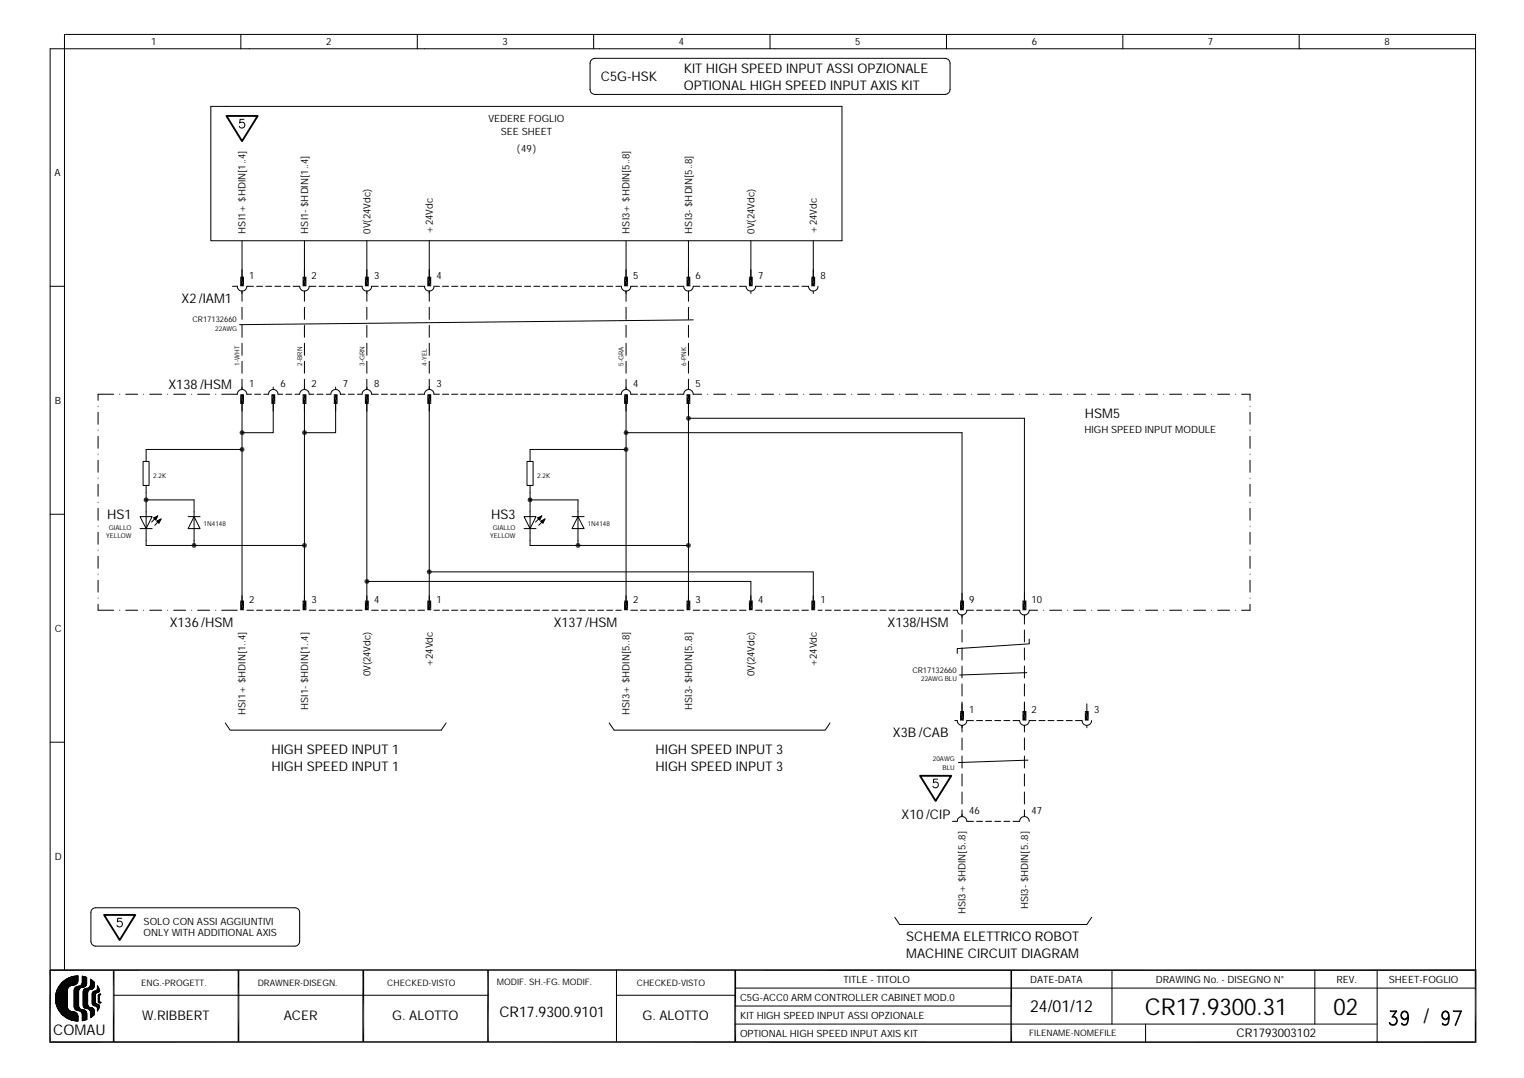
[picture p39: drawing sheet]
<svg xmlns="http://www.w3.org/2000/svg" width="297mm" height="210mm" viewBox="0 0 297 210" stroke-linecap="round" stroke-linejoin="round" font-family="sans-serif">
<defs><g id="words">
<g font-size="4.5">
<text x="222.9" y="197.5">CR17.9300.31</text>
<text x="259.6" y="197.5">02</text>
</g>
<text font-size="3.9" x="277.1" y="199.2">/</text>
<text font-size="3.2" x="200.5" y="197.1">24/01/12</text>
<g font-size="2.9">
<text x="10.4" y="201.5">COMAU</text>
<text x="97.2" y="198">CR17.9300.9101</text>
</g>
<g font-size="2.6">
<text x="117" y="15.8">C5G-HSK</text>
<text x="133.1" y="14.2">KIT HIGH SPEED INPUT ASSI OPZIONALE</text>
<text x="133.1" y="17.4">OPTIONAL HIGH SPEED INPUT AXIS KIT</text>
<text x="35.3" y="59">X2/IAM1</text>
<text x="32.8" y="75.8">X138/HSM</text>
<text x="211.2" y="81.4">HSM5</text>
<text x="20.8" y="101.1">HS1</text>
<text x="95.6" y="101.1">HS3</text>
<text x="33" y="122.1">X136/HSM</text>
<text x="107.8" y="122.1">X137 /HSM</text>
<text x="172.8" y="122.1">X138/HSM</text>
<text x="173.8" y="143.6">X3B /CAB</text>
<text x="52.9" y="146.8">HIGH SPEED INPUT 1</text>
<text x="127.6" y="146.8">HIGH SPEED INPUT 3</text>
<text x="52.9" y="150.1">HIGH SPEED INPUT 1</text>
<text x="127.6" y="150.1">HIGH SPEED INPUT 3</text>
<text x="175.5" y="159.5">X10/CIP</text>
<text x="176.4" y="183.3">SCHEMA ELETTRICO ROBOT</text>
<text x="176.4" y="186.6">MACHINE CIRCUIT DIAGRAM</text>
<text x="27.7" y="198.7">W.RIBBERT</text>
<text x="55.2" y="198.7">ACER</text>
<text x="76.4" y="198.7">G. ALOTTO</text>
<text x="125.1" y="198.7">G. ALOTTO</text>
</g>
<text font-size="2.3" x="240.7" y="202">CR1793003102</text>
<g font-size="1.9">
<text x="29.4" y="8.8">1</text>
<text x="63.5" y="8.8">2</text>
<text x="97.8" y="8.8">3</text>
<text x="132.1" y="8.8">4</text>
<text x="166.5" y="8.8">5</text>
<text x="200.9" y="8.8">6</text>
<text x="235.2" y="8.8">7</text>
<text x="269.5" y="8.8">8</text>
<text x="95.1" y="23.7">VEDERE FOGLIO</text>
<text x="97.5" y="26.3">SEE SHEET</text>
<text x="100.6" y="29.6">(49)</text>
<text x="10.6" y="34.3">A</text>
<text x="47.8" y="45.5" transform="rotate(-90 47.8 45.5)">HSI1+ $HDIN[1..4]</text>
<text x="60" y="45.5" transform="rotate(-90 60 45.5)">HSI1- $HDIN[1..4]</text>
<text x="72.1" y="45.5" transform="rotate(-90 72.1 45.5)">0V(24Vdc)</text>
<text x="84.3" y="45.5" transform="rotate(-90 84.3 45.5)">+24Vdc</text>
<text x="122.6" y="45.5" transform="rotate(-90 122.6 45.5)">HSI3+ $HDIN[5..8]</text>
<text x="134.7" y="45.5" transform="rotate(-90 134.7 45.5)">HSI3- $HDIN[5..8]</text>
<text x="146.9" y="45.5" transform="rotate(-90 146.9 45.5)">0V(24Vdc)</text>
<text x="159" y="45.5" transform="rotate(-90 159 45.5)">+24Vdc</text>
<text x="48.5" y="54.3">1</text>
<text x="60.7" y="54.3">2</text>
<text x="72.8" y="54.3">3</text>
<text x="85" y="54.3">4</text>
<text x="123.3" y="54.3">5</text>
<text x="135.4" y="54.3">6</text>
<text x="147.6" y="54.3">7</text>
<text x="159.7" y="54.3">8</text>
<text x="48.5" y="75.4">1</text>
<text x="54.6" y="75.4">6</text>
<text x="60.7" y="75.4">2</text>
<text x="66.7" y="75.4">7</text>
<text x="72.8" y="75.4">8</text>
<text x="85" y="75.4">3</text>
<text x="123.3" y="75.4">4</text>
<text x="135.4" y="75.4">5</text>
<text x="10.7" y="78.6">B</text>
<text x="211.1" y="84.3">HIGH SPEED INPUT MODULE</text>
<text x="48.5" y="117.4">2</text>
<text x="60.7" y="117.4">3</text>
<text x="72.8" y="117.4">4</text>
<text x="85" y="117.4">1</text>
<text x="123.3" y="117.4">2</text>
<text x="135.4" y="117.4">3</text>
<text x="147.6" y="117.4">4</text>
<text x="159.7" y="117.4">1</text>
<text x="188.7" y="117.4">9</text>
<text x="200.8" y="117.4">10</text>
<text x="10.6" y="123">C</text>
<text x="72.1" y="131.7" transform="rotate(-90 72.1 131.7)">0V(24Vdc)</text>
<text x="84.3" y="130" transform="rotate(-90 84.3 130)">+24Vdc</text>
<text x="146.9" y="131.7" transform="rotate(-90 146.9 131.7)">0V(24Vdc)</text>
<text x="159" y="130" transform="rotate(-90 159 130)">+24Vdc</text>
<text x="47.8" y="139.2" transform="rotate(-90 47.8 139.2)">HSI1+ $HDIN[1..4]</text>
<text x="60" y="138.2" transform="rotate(-90 60 138.2)">HSI1- $HDIN[1..4]</text>
<text x="122.6" y="139.2" transform="rotate(-90 122.6 139.2)">HSI3+ $HDIN[5..8]</text>
<text x="134.7" y="138.2" transform="rotate(-90 134.7 138.2)">HSI3- $HDIN[5..8]</text>
<text x="188.7" y="138.9">1</text>
<text x="200.8" y="138.9">2</text>
<text x="213" y="138.9">3</text>
<text x="188.7" y="158.5">46</text>
<text x="200.8" y="158.5">47</text>
<text x="10.7" y="167.4">D</text>
<text x="188" y="178" transform="rotate(-90 188 178)">HSI3+ $HDIN[5..8]</text>
<text x="200.1" y="177" transform="rotate(-90 200.1 177)">HSI3- $HDIN[5..8]</text>
<text x="28" y="180">SOLO CON ASSI AGGIUNTIVI</text>
<text x="28" y="182.3">ONLY WITH ADDITIONAL AXIS</text>
<text x="164.2" y="191.5">TITLE - TITOLO</text>
<text x="200.6" y="191.5">DATE-DATA</text>
<text x="225" y="191.5">DRAWING No. - DISEGNO N°</text>
<text x="260.2" y="191.5">REV.</text>
<text x="270.4" y="191.5">SHEET-FOGLIO</text>
<text x="144.1" y="195">C5G-ACC0 ARM CONTROLLER CABINET MOD.0</text>
<text x="144.1" y="198.5">KIT HIGH SPEED INPUT ASSI OPZIONALE</text>
<text x="144.1" y="202">OPTIONAL HIGH SPEED INPUT AXIS KIT</text>
</g>
<g font-size="1.7">
<text x="27.5" y="191.9">ENG.-PROGETT.</text>
<text x="50.2" y="191.9">DRAWNER-DISEGN.</text>
<text x="75.4" y="191.9">CHECKED-VISTO</text>
<text x="96.7" y="191.7">MODIF. SH.-FG. MODIF.</text>
<text x="124" y="191.9">CHECKED-VISTO</text>
<text x="200.4" y="201.7">FILENAME-NOMEFILE</text>
</g>
<g font-size="1.5">
<text x="37.5" y="62.8">CR17132660</text>
<text x="177.6" y="131">CR17132660</text>
</g>
<g font-size="1.3">
<text x="41.9" y="64.4">22AWG</text>
<text x="46.7" y="71.2" transform="rotate(-90 46.7 71.2)">1-WHT</text>
<text x="58.8" y="71.2" transform="rotate(-90 58.8 71.2)">2-BRN</text>
<text x="71" y="71.2" transform="rotate(-90 71 71.2)">3-GRN</text>
<text x="83.1" y="71.2" transform="rotate(-90 83.1 71.2)">4-YEL</text>
<text x="121.4" y="71.2" transform="rotate(-90 121.4 71.2)">5-GRA</text>
<text x="133.6" y="71.2" transform="rotate(-90 133.6 71.2)">6-PNK</text>
<text x="29.8" y="93.1">2.2K</text>
<text x="104.6" y="93.1">2.2K</text>
<text x="20.7" y="104.8">YELLOW</text>
<text x="21.2" y="103.2">GIALLO</text>
<text x="39.6" y="102.5">1N4148</text>
<text x="95.4" y="104.8">YELLOW</text>
<text x="96" y="103.2">GIALLO</text>
<text x="114.4" y="102.5">1N4148</text>
<text x="179.3" y="132.6">22AWG BLU</text>
<text x="181.6" y="148.2">20AWG</text>
<text x="183.5" y="149.9">BLU</text>
</g>
</g></defs>
<g fill="none" stroke="#000" stroke-width=".19">
<path d="M46.9 6.7v2.8M81.2 6.7v2.8M115.3 11.5l.5-.1h68.2a.99 .99 0 0 1 1 .9v5.1a.99 .99 0 0 1-1 1h-68.2a.95 .95 0 0 1-.9-1v-5.1zM115.6 6.7v2.8M149.9 6.7v2.8M184.3 6.7v2.8M218.6 6.7v2.8M252.9 6.7v2.8M287.3 9.5h-277.5v179.4M41 20.7h122.9v26.2h-122.9zM47.5 23.2h-.8v.8a.57 .57 0 0 1 .8 0 .57 .57 0 0 1-.1 .8 .57 .57 0 0 1-.8-.2M9.8 55.7h2.8"/>
<path d="M45.3 55.7h.9a.94 .94 0 0 0 .9 1 .94 .94 0 0 0 1-1h1.2M47.1 46.9v7.4M47.1 56.7v2M47.1 59.8v2.4M50 55.7h1.1M51.7 55.7h1.2M53.5 55.7h1.2M55.3 55.7h1.2M57 55.7h1.3a.93 .93 0 0 0 1 1 .93 .93 0 0 0 .9-1h1.3M59.3 46.9v7.4M59.3 56.7v2M59.3 59.8v2.4"/>
<path d="M62.1 55.7h1.2M63.9 55.7h1.1M65.7 55.7h1.1M67.4 55.7h1.2M69.2 55.7h1.3a.93 .93 0 0 0 .9 1 .93 .93 0 0 0 .9-1h1.3M71.4 46.9v7.4M71.4 56.7v2M71.4 59.8v2.4M74.3 55.7h1.1M76 55.7h1.2M77.8 55.7h1.2M79.6 55.7h1.1"/>
<path d="M81.3 55.7h1.3a.93 .93 0 0 0 1 1 .93 .93 0 0 0 .9-1h1.1M83.6 46.9v7.4M83.6 56.7v2M83.6 59.8v2.4M86.1 55.7h1.2M87.9 55.7h1.2M89.7 55.7h1.2M91.5 55.7h1.1M93.3 55.7h1.1M95 55.7h1.2M96.8 55.7h1.2M98.6 55.7h1.2"/>
<path d="M100.4 55.7h1.1M102.1 55.7h1.2M103.9 55.7h1.2M105.7 55.7h1.1M107.5 55.7h1.1M109.2 55.7h1.2M111 55.7h1.2M112.8 55.7h1.2M114.6 55.7h1.1M116.3 55.7h1.2M118.1 55.7h1.2M119.9 55.7h1a.93 .93 0 0 0 1 1 .93 .93 0 0 0 .9-1h1.3"/>
<path d="M121.9 46.9v7.4M121.9 56.7v2M121.9 59.8v2.4M124.7 55.7h1.2M126.5 55.7h1.1M128.2 55.7h1.2M130 55.7h1.2M131.8 55.7h1.3a.93 .93 0 0 0 .9 1 .93 .93 0 0 0 1-1h1.2M134 46.9v7.4M134 56.7v2M134 59.8v2.4M136.8 55.7h1.2"/>
<path d="M138.6 55.7h1.2M140.4 55.7h1.2M142.2 55.7h1.1M144 55.7h1.2a.94 .94 0 0 0 1 1 .94 .94 0 0 0 .9-1h1.3M146.2 46.9v7.4M146.2 56.7v.4M149 55.7h1.2M150.8 55.7h1.1M152.5 55.7h1.2M154.3 55.7h1.2M156.1 55.7h1.3a.94 .94 0 0 0 .9 1 .94 .94 0 0 0 1-1M158.3 46.9v7.4"/>
<path d="M158.3 56.7v.4M19.1 79.1h.1M22.1 76.8h-3v1.1M23.3 76.8h.1M24.5 76.8h2.3M28 76.8h.1M29.1 76.8h2.4M32.6 76.8h.1M33.8 76.8h2.4M37.3 76.8h.1M38.5 76.8h2.3M42 76.8h.1"/>
<path d="M43.2 76.8h3a.94 .94 0 0 1 .9-1 .94 .94 0 0 1 1 1h.9M47.1 63.3v2.4M47.1 66.8v2.4M47.1 70.4v2.3M47.1 73.8v2M47.1 78.2v39.7M49.6 76.8h1.1M51.4 76.8h.9a.93 .93 0 0 1 .9-1 .93 .93 0 0 1 .9 1h1M53.2 78.6v5.7h-6.1M53.2 75.4v.4M53.2 78.2v1.8M55.6 76.8h1.2"/>
<path d="M57.4 76.8h.9a.93 .93 0 0 1 1-1 .93 .93 0 0 1 .9 1h.9M59.3 63.3v2.4M59.3 66.8v2.4M59.3 70.4v2.3M59.3 73.8v2M59.3 78.2v39.7M61.7 76.8h1.2M63.5 76.8h.9a.93 .93 0 0 1 .9-1 .93 .93 0 0 1 1 1h.9M65.3 78.6v5.7h-6M65.3 75.4v.4M65.3 78.2v1.8M67.8 76.8h1.2"/>
<path d="M69.6 76.8h.9a.93 .93 0 0 1 .9-1 .93 .93 0 0 1 .9 1h1.3M71.4 63.3v2.4M71.4 66.8v2.4M71.4 70.4v2.3M71.4 73.8v2M71.4 78.2v39.7M74.3 76.8h1.1M76 76.8h1.2M77.8 76.8h1.2M79.6 76.8h1.1M81.3 76.8h1.3a.93 .93 0 0 1 1-1 .93 .93 0 0 1 .9 1h1.1M83.6 63.3v2.4"/>
<path d="M83.6 66.8v2.4M83.6 70.4v2.3M83.6 73.8v2M83.6 78.2v39.7M86.1 76.8h1.2M87.9 76.8h1.2M89.7 76.8h1.2M91.5 76.8h1.1M93.3 76.8h1.1M95 76.8h1.2M96.8 76.8h1.2M98.6 76.8h1.2"/>
<path d="M100.4 76.8h1.1M102.1 76.8h1.2M103.9 76.8h1.2M105.7 76.8h1.1M107.5 76.8h1.1M109.2 76.8h1.2M111 76.8h1.2M112.8 76.8h1.2M114.6 76.8h1.1M116.3 76.8h1.2M118.1 76.8h1.2M119.9 76.8h1a.93 .93 0 0 1 1-1 .93 .93 0 0 1 .9 1h1.3"/>
<path d="M121.9 63.3v2.4M121.9 66.8v2.4M121.9 70.4v2.3M121.9 73.8v2M121.9 78.2v39.7M124.7 76.8h1.2M126.5 76.8h1.1M128.2 76.8h1.2M130 76.8h1.2M131.8 76.8h1.3a.93 .93 0 0 1 .9-1 .93 .93 0 0 1 1 1h1.6M134 63.3v2.4M134 66.8v2.4"/>
<path d="M134 70.4v2.3M134 73.8v2M134 78.2v39.7M135 62.3l-88.3 .9M137.8 76.8h.1M138.9 76.8h2.4M142.4 76.8h.1M143.6 76.8h2.3M147.1 76.8h.1M148.3 76.8h2.3M151.8 76.8h.1M153 76.8h2.3"/>
<path d="M156.4 76.8h.1M157.6 76.8h2.4M161.1 76.8h.1M162.3 76.8h2.3M165.8 76.8h.1M167 76.8h2.3M170.5 76.8h.1M171.6 76.8h2.4M175.1 76.8h.1M176.3 76.8h2.3M179.8 76.8h.1M181 76.8h2.3"/>
<path d="M184.5 76.8h.1M185.7 76.8h2.3M189.1 76.8h.1M190.3 76.8h2.4M193.8 76.8h.1M195 76.8h2.3M198.5 76.8h.1M199.7 76.8h2.3M203.2 76.8h.1M204.3 76.8h2.4M207.8 76.8h.1M209 76.8h2.3"/>
<path d="M212.5 76.8h.1M213.7 76.8h2.3M217.2 76.8h.1M218.4 76.8h2.3M221.8 76.8h.1M223 76.8h2.4M226.5 76.8h.1M227.7 76.8h2.3M231.2 76.8h.1M232.4 76.8h2.3M235.9 76.8h.1M237 76.8h2.4"/>
<path d="M240.5 76.8h.1M241.7 76.8h1.7v1.1M243.4 79.1h.1M19.1 83.8h.1M19.1 88.4h.1M19.1 93.1h.1M19.1 97.8h.1M19.1 80.3v2.3M19.1 85v2.3M19.1 89.6v2.4M19.1 94.3v2.3M19.1 99v2.3"/>
<path d="M27.9 89.8h1.1v4.7h-1.1zM28.4 94.5v11.7h30.9M28.4 97.3h9.4v8.9M47.1 87.5h-18.7v2.3M102.6 89.8h1.2v4.7h-1.2zM103.2 97.3h9.3v8.9M103.2 94.5v11.7h30.8M121.9 84.3h65.4v33.1M121.9 87.5h-18.7v2.3M134 81.4h65.4v36M243.4 80.3v2.3M243.4 85v2.3"/>
<path d="M243.4 89.6v2.4M243.4 94.3v2.3M243.4 99v2.3M243.4 83.8h.1M243.4 88.4h.1M243.4 93.1h.1M243.4 97.8h.1M9.8 100.1h2.8M19.1 102.5h.1M19.1 107.1h.1M19.1 111.8h.1M19.1 116.5h.1"/>
<path d="M19.1 117.7v1.1h3M19.1 103.6v2.4M19.1 108.3v2.4M19.1 113v2.3M23.3 118.8h.1M24.5 118.8h2.3M27.3 100.6h2.3l-1.2 2.3zM27.3 102.9h2.3M28 118.8h.1M29.1 118.8h2.4M29.9 100.8l.8-.4-.4 .9zM30.1 101l-.6 .7"/>
<path d="M30.5 101.5l.9-.5-.5 .9zM30.7 101.7l-.6 .6M32.6 118.8h.1M33.8 118.8h2.4M36.6 100.6h2.3M37.3 118.8h.1M37.8 100.6l1.1 2.3h-2.3zM38.5 118.8h2.3M42 118.8h.1M43.2 118.8h3M48.1 118.8h1.2M50 118.8h1.1"/>
<path d="M51.7 118.8h1.2M53.5 118.8h1.2M55.3 118.8h1.2M57 118.8h1.3M60.2 118.8h1.3M62.1 118.8h1.2M63.9 118.8h1.1M65.7 118.8h1.1M67.4 118.8h1.2M69.2 118.8h1.3M71.4 113.2h74.8v4.7M72.3 118.8h1.3"/>
<path d="M74.3 118.8h1.1M76 118.8h1.2M77.8 118.8h1.2M79.6 118.8h1.1M81.3 118.8h1.3M83.6 111.4h74.7v6.5M84.5 118.8h1.1M86.1 118.8h1.2M87.9 118.8h1.2M89.7 118.8h1.2M91.5 118.8h1.1M93.3 118.8h1.1"/>
<path d="M95 118.8h1.2M96.8 118.8h1.2M98.6 118.8h1.2M100.4 118.8h1.1M102 100.6h2.4l-1.2 2.3zM102 102.9h2.4M102.1 118.8h1.2M103.9 118.8h1.2M104.7 100.8l.8-.4-.4 .9zM104.9 101l-.7 .7M105.3 101.5l.8-.5-.4 .9zM105.5 101.7l-.6 .6"/>
<path d="M105.7 118.8h1.1M107.5 118.8h1.1M109.2 118.8h1.2M111 118.8h1.2M111.4 100.6h2.3M112.5 100.6l1.2 2.3h-2.3zM112.8 118.8h1.2M114.6 118.8h1.1M116.3 118.8h1.2M118.1 118.8h1.2M119.9 118.8h1M122.8 118.8h1.3"/>
<path d="M124.7 118.8h1.2M126.5 118.8h1.1M128.2 118.8h1.2M130 118.8h1.2M131.8 118.8h1.3M135 118.8h1.2M136.8 118.8h1.2M138.6 118.8h1.2M140.4 118.8h1.2M142.2 118.8h1.1M144 118.8h1.2M147.1 118.8h1.3"/>
<path d="M149 118.8h1.2M150.8 118.8h1.1M152.5 118.8h1.2M154.3 118.8h1.2M156.1 118.8h1.3M159.3 118.8h.8M160.7 118.8h1.1M162.5 118.8h1.1M164.2 118.8h1.2M166 118.8h1.2M167.8 118.8h1.2M169.5 118.8h1.2"/>
<path d="M171.3 118.8h1.2M173.1 118.8h1.2M174.9 118.8h1.1M176.7 118.8h1.1M178.4 118.8h1.2M180.2 118.8h1.2M182 118.8h1.2M183.7 118.8h1.2M185.5 118.8h.9a.93 .93 0 0 0 .9 1 .93 .93 0 0 0 .9-1h1.3M187.3 119.8v1.7M190.1 118.8h1.2M191.9 118.8h1.2"/>
<path d="M193.7 118.8h1.1M195.4 118.8h1.2M197.2 118.8h1.3a.93 .93 0 0 0 .9 1 .93 .93 0 0 0 1-1h1.6M199.4 119.8v1.7M203.2 118.8h.1M204.3 118.8h2.4M207.8 118.8h.1M209 118.8h2.3M212.5 118.8h.1M213.7 118.8h2.3M217.2 118.8h.1M218.4 118.8h2.3"/>
<path d="M221.8 118.8h.1M223 118.8h2.4M226.5 118.8h.1M227.7 118.8h2.3M231.2 118.8h.1M232.4 118.8h2.3M235.9 118.8h.1M237 118.8h2.4M240.5 118.8h.1M243.4 103.6v2.4M243.4 108.3v2.4M243.4 113v2.3"/>
<path d="M243.4 117.7v1.1h-1.7M243.4 102.5h.1M243.4 107.1h.1M243.4 111.8h.1M243.4 116.5h.1M187.3 122.7v2.3M187.3 126.2v2.3M187.3 129.7v2.3M187.3 133.2v2.3M187.3 136.7v2.2M199.4 122.7v2.3M199.4 126.2v2.3"/>
<path d="M199.4 129.7v2.3M199.4 133.2v2.3M199.4 136.7v2.2M199.9 131l-13.1 .4M200.4 124.4v1l-14 .9v.9M211.6 137v1.9M9.8 144.5h2.8M43.9 140.8l.9 1.4h41.1l.9-1.4M118.6 140.8l.9 1.4h41.2l.9-1.4M182.5 151.7h-.7l-.1 .7a.56 .56 0 0 1 .8 0 .56 .56 0 0 1-.1 .9 .56 .56 0 0 1-.8-.2M185.4 159.9h1a.93 .93 0 0 1 .9-.9 .93 .93 0 0 1 .9 .9h1.3M185.9 140.3h.5a.93 .93 0 0 0 .9 .9 .93 .93 0 0 0 .9-.9h1.3"/>
<path d="M187.3 141.2v1.3M187.3 143.7v2.3M187.3 147.2v2.3M187.3 150.7v2.3M187.3 154.2v2.3M187.3 157.7v1.3M190.1 140.3h1.2M190.1 159.9h1.2M191.9 140.3h1.2M191.9 159.9h1.2M193.7 140.3h1.1M193.7 159.9h1.1"/>
<path d="M195.4 140.3h1.2M195.4 159.9h1.2M197.2 140.3h1.3a.93 .93 0 0 0 .9 .9 .93 .93 0 0 0 1-.9h1.3M197.2 159.9h1.3a.93 .93 0 0 1 .9-.9 .93 .93 0 0 1 1 .9M199.4 141.2v1.3M199.4 143.7v2.3M199.4 147.2v2.3M199.4 150.7v2.3M199.4 154.2v2.3M199.4 157.7v1.3M200.1 148l-13.5 .5M202.2 140.3h1.2"/>
<path d="M204 140.3h1.2M205.8 140.3h1.2M207.6 140.3h1.1M209.4 140.3h1.3a.93 .93 0 0 0 .9 .9 .93 .93 0 0 0 .9-.9M211.6 141.2v.5M18.1 176.9l.5-.1h38.8a.91 .91 0 0 1 .9 .9v5.6a.94 .94 0 0 1-.9 .9h-38.8a.95 .95 0 0 1-.9-.9v-5.6zM23.7 178.8h-.8l-.1 .7a.57 .57 0 0 1 .9 0 .57 .57 0 0 1-.1 .9 .57 .57 0 0 1-.8-.2M174.2 178.6l.9 1.4h36.5l.9-1.4M10.8 194l2.4 2.4-1.1 1.1M10.8 194.9l3.9 3.9M10.8 193.8l2.3 2.3M10.8 195.1l3.7 3.6"/>
<path d="M10.9 193.7l2.2 2.3M10.9 193.4l2.2 2.2M10.9 195.5l3.2 3.2M10.9 193.3l2.2 2.1M11 195.7l2.9 2.9M11 193l2.1 2.1M11.1 192.9l2 2M11.1 196l2.5 2.5M11.1 192.8l2 1.9M11.2 192.6l1.9 2-1.8 1.8M11.2 192.5l1.9 1.9M11.3 192.4l1.8 1.9-1.9 1.9"/>
<path d="M11.3 192.3l1.8 1.7M11.4 192.2l1.7 1.7M11.4 196.7l1.6 1.5 1.1-1.2 1.1 1M11.5 192.1l1.6 1.6M11.5 192l1.6 1.6-2.1 2.1M11.6 191.9l1.5 1.5M11.7 191.8l1.4 1.4M11.8 191.7l1.3 1.3M11.8 191.6l1.3 1.2M11.9 191.5l1.2 1.2M12 191.4l1.1 1.1M12.1 191.3l1.1 1.1-2.4 2.4"/>
<path d="M12.2 191.2l1.1 1.1M12.2 191.2l-.2 .2M12.3 191.1l1.1 1.1M12.4 191.1l1 1M12.4 191l1.1 1.1M12.6 188.9v-182.2h274.7v182.2M12.6 190.9l1 1.1M12.7 190.8l1 1.1M12.7 190.8l1.2 1.1M12.8 198.1l1.2-1.1 1.2 1.2M12.9 190.7l-1.5 1.4M13 190.6l1.2 1.2 1-1"/>
<path d="M13.1 190.6l1.2 1.2M13.1 196.2a1.2 1.2 0 0 0 1.2 .8M13.1 195.5l-1.5 1.5M13.1 195.3l-1.6 1.6M13.1 195.1l-1.6 1.7M13.1 195l-1.7 1.7M13.1 194.8l-1.8 1.7M13.1 194.4l-1.9 1.9 2.1 2.1 1.3-1.3M13.1 194.1l-2 2M13.1 193.9l-2 2.1M13.1 193.8l-2.1 2M13.1 193.4l-2.2 2.2"/>
<path d="M13.1 193.2l-2.2 2.2M13.1 193.1l-2.2 2.2 3.4 3.4 .9-.8M13.1 192.9l-2.2 2.2M13.1 192.7l-2.3 2.3M13.1 195.6l-1.4 1.5M13.1 195.8l-1.4 1.4M13.1 196l-1.3 1.2M13.1 196.2l-1.2 1.2M13.1 196.3l-1.1 1.1M13.2 190.5l1.3 1.3M13.3 190.5l-2.1 2M13.3 196.5l-1.1 1.1"/>
<path d="M13.3 190.5l1.3 1.3M13.3 196.6l-1 1.1-.4-.4M13.4 196.7l-1 1.1M13.4 190.4l1.3 1.3M13.5 196.8l-1.1 1M13.5 190.3l1.3 1.3M13.6 190.3l-2.5 2.5M13.6 196.8l-1 1.1M13.7 190.3l1.2 1.3M13.7 196.9l1.5 1.4M13.7 196.9l-1.1 1.1M13.9 196.9l-1.2 1.2"/>
<path d="M13.9 190.2l1.2 1.2M14.1 190.2l1 1-.5 .6M14.1 190.2l-3.2 3.1M14.2 190.1l1 1M14.3 197a.84 .84 0 0 1 .9 .9M14.3 191.8a1.24 1.24 0 0 0-1.2 .9v3.5M14.3 197l-1.2 1.3M14.4 197l.8 .8M14.4 194.9l.9 .8M14.4 195.2l1 .9-.6 .6M14.4 195.4l2.5 2.4M14.4 195.6l2.5 2.4"/>
<path d="M14.4 195.9l.9 .9M14.4 194.7l.9 .9M14.4 194.3l.9 .9M14.4 194.2l.9 .8M14.4 194l.9 .9M14.4 193.8l.9 .9M14.4 193l.9 .8M14.4 192.8l.9 .9M14.4 193.3l.9 .9M14.4 193.5l.9 .9M14.4 193.7l.9 .8M14.4 194.5l.9 .9"/>
<path d="M14.4 195l.9 .9M14.4 196.1l.8 .7M14.5 197l-1.3 1.3M14.5 192.7l.8 .8M14.5 190.1l.7 .7M14.5 192.5l.8 .8M14.5 190.1l-3.7 3.7M14.6 197.1l.5 .5M14.6 192.4l.7 .8M14.6 190.1l.6 .5M14.6 192.3l.7 .7M14.7 197.1l-1.3 1.3"/>
<path d="M14.7 190l-3.9 4M14.7 192.2l.6 .6M14.8 190l.4 .4M14.8 197.2l-1.3 1.3M14.8 192.2l.6 .5M14.9 192.1l-.4 .4M14.9 190l-4.1 4.2 4.4 4.3M14.9 197.3l-1.2 1.2M14.9 192.1l.5 .5M14.9 190l.3 .3M15 191.5l-1.2-1.3-2.8 2.9 2.1 2.2M15 197.4l-1.2 1.2"/>
<path d="M15 197.5l-1.1 1.1M15.1 190l-4.3 4.3 4.4 4.4M15.1 192.1l.4 .4M15.1 197.6l-1 1.1M15.1 190l.1 .1M15.1 192.1l-.6 .6M15.2 191l-.8 .8M15.2 197.7l-1 1M15.2 190.9a.88 .88 0 0 1-.9 .9M15.2 190.9v-.9a4.4 4.4 0 0 0-4.4 4.4 4.4 4.4 0 0 0 4.4 4.4v-.9M15.2 197.9h.1M15.2 190.6l-1.2 1.2-1.2-1.1"/>
<path d="M15.2 190.5l-1.5 1.5M15.2 190.3l-4.4 4.4 4.1 4.1 .3-.2M15.2 190.1l-4.4 4.4 4.3 4.3M15.2 190.9l-.9-.8-3.4 3.4 2.2 2.3M15.2 198l-.7 .7M15.2 198.2l-.6 .6M15.2 198.4l-.4 .4M15.2 198.7l-.1 .1M15.2 192l-.2 .1a.8 .8 0 0 0-.6 .7v3.2a.77 .77 0 0 0 .8 .8M15.2 196.8a.8 .8 0 0 1 .8 .8v1.1M15.2 192l.4 .4M15.3 195.8a.77 .77 0 0 0 .8 .8"/>
<path d="M15.3 193.3l-.9 .8M15.3 193.1l-.9 .9M15.3 193.4l-.9 .9M15.3 193.6l-.9 .9M15.3 193.8l-.9 .8M15.3 193.9l-.9 .9M15.3 194.3l-.9 .9M15.3 194.5l-.9 .8M15.3 194.6l-.9 .9M15.3 195.1l-.9 .9M15.3 195.5l-.8 .8 .4 .4 .5-.4M15.3 195.7l-.7 .7"/>
<path d="M15.3 194.8l-.9 .9 1.2 1.2M15.3 194.1l-.9 .9M15.3 195l-.9 .8M15.3 195.3l-.8 .9M15.3 195.8l-.7 .7M15.3 192.9l-.9 .9M15.3 192l-.9 .9M15.3 196l-.6 .6M15.4 192.7l-1 .9M15.4 192l.3 .3M15.5 196.4l-.4 .4M15.5 192l.3 .3"/>
<path d="M15.6 192l-1.2 1.1 .9 .9M15.6 196.4l-.4 .4M15.7 196.5l-.3 .3M15.7 191.9l.4 .3M15.8 196.5l1.1 1.2M15.8 196.6l-.3 .2M15.8 191.8l.5 .4M15.9 191.7l.5 .5 .4-.4M15.9 197.2l.5-.5 .4 .4-.8 .8M15.9 196.6l-.3 .3M15.9 197.2l1 1M16 191.6l.5 .5"/>
<path d="M16 196.6l.9 .9M16 191.4l.6 .6M16 190.1l.9 .8M16 197.6l.9 .9M16 197.5l.9 .9-.1 .2-.8-.8M16 198.2l.5 .4M16 198.3l.4 .4M16 198.5l.2 .2M16 191.3l.7 .7M16 191.1l.8 .7M16 198l.6 .6M16 198.7h.1"/>
<path d="M16 190.9l.8 .8M16 190.8l.9 .8M16 190.6l.9 .8M16 190.4l.9 .9M16 190.2l.9 .9M16.1 196.6a.8 .8 0 0 1 .8 .8v1.1M16.1 196.6l-.4 .4M16.1 192.2a.8 .8 0 0 0-.8 .8v2.8M16.2 193.1v2.8l.3 .4 .6 .1 .4 .3 .1 .4v1.1l.8-.6-.1-1-.2-.3-.4-.1M16.2 195.8l.6 .6 .4-.4M16.2 195.6l.8 .8M16.2 194.9l.9 .9"/>
<path d="M16.2 194.7l.9 .9M16.2 194.6l.9 .8M16.2 193.7l.9 .9-.9 .9M16.2 193.4l.9 .8-.9 .9M16.2 196.6l.7 .8-.9 .8M16.2 195.2l2.2 2.2M16.2 193.5l.9 .9M16.2 193.9l.9 .8M16.2 194l.9 .9M16.2 194.2l.9 .9M16.2 194.4l.9 .9M16.2 195.1l2.2 2.1"/>
<path d="M16.2 195.4l1.1 1.1M16.2 190.1l-.2 .2M16.2 193l.9 .9M16.2 192.9l.9 .8M16.3 196.6l-.5 .5M16.3 190.1l.6 .7M16.3 192.8l.8 .8-.9 .9M16.3 190.2l-.3 .3M16.4 192.7l.7 .7M16.5 192.6l.6 .6-.9 .9M16.5 196.7l-.5 .6M16.6 192.5l-.3 .3"/>
<path d="M16.6 192.5l.5 .6M16.6 196.8l-.6 .6M16.6 190.2l-.6 .6M16.7 196.9l-.7 .6M16.7 192.5l.5 .4M16.8 197l-.8 .7M16.8 192.5l-.6 .6M16.8 192.4l.5 .4M16.9 190.3l-.9-.2v1.2a.77 .77 0 0 1-.8 .7M16.9 190.3v1.1a.76 .76 0 0 1-.8 .8M16.9 191.5l-.7 .7M16.9 191.3l-.9 .9-.4-.3"/>
<path d="M16.9 190.8l-2.5 2.5M16.9 190.7l-1 .9M16.9 190.5l-.9 .8M16.9 190.3l-.9 .9M16.9 191.2l-1.2 1.1M16.9 191l-2.5 2.4M16.9 190.4l-.2-.1-.7 .7M16.9 190.6l-.4-.4-.5 .5M16.9 197.2l-.9 .9M16.9 198.5l-.9 .2M16.9 197.5l-.9 .9M16.9 197.7l-.9 .9"/>
<path d="M16.9 197.9l-.9 .8M16.9 198l-.7 .7M16.9 198.2l-.4 .4M17 192.4l-.8 .8M17 192.4l.3 .4M17.1 193.8l-.9 .8M17.1 193.9l-.9 .9M17.1 194.1l-.9 .9M17.1 195l-.9 .8M17.1 195.3l-.8 .8M17.1 195.5l-.7 .7M17.1 195.1l-.9 .9"/>
<path d="M17.1 194.8l-.9 .9M17.1 194.4l-.9 .9M17.1 193.4l-.9 .9M17.1 195.6l-.6 .7M17.1 195.8l-.5 .5-.3-.3M17.1 196.4l.3-.3 1 1M17.1 192.4l.3 .3M17.1 193l-.9 .9M17.2 195.9l-.5 .5M17.3 192.3l.3 .4M17.3 192.3l-1.1 1.1M17.3 196.1l-.3 .3"/>
<path d="M17.4 192.3l.3 .4M17.4 196.6l.5-.4 .4 .5M17.6 196.2l-.3 .3M17.6 192l.5 .5M17.6 191.8l.6 .6M17.6 191.1l.7 .8M17.6 198l.1 .1M17.6 197.7l.3 .3M17.6 197.5l.4 .4M17.6 197.9l.2 .1M17.7 190.7l.6 .8M17.7 196.2l.7 .7"/>
<path d="M17.7 192.7l.4-.2 .2-.3v-1l-.7-.5v1l-.1 .4-.4 .3-.6 .2-.3 .3v.3l.9 .8M17.7 192.7l-.4 .1-.2 .5v2.3l.2 .5 .4 .1M17.7 196.2l-.3 .3M17.9 190.9l-.3 .2M17.9 193.7l.7 .6-.7 .6 1.4 1.4M17.9 194.7l1.4 1.5M17.9 193.4l.7 .6M18 193.4l.3-.4 .4 .4M18 190.9l-.4 .4 .7 .7M18 196.3l-.5 .4 .9 .9M18 193.3l.6 .5-.7 .6 .7 .6-.6 .6M18.1 193.2l.5 .4"/>
<path d="M18.1 191l-.5 .5 .7 .7M18.1 196.3l-.5 .6M18.2 193.1l.4 .4M18.2 191.1l-.6 .6 .7 .6M18.2 196.4l-.6 .6 .7 .7M18.3 191.2l-.7 .6M18.3 196.5l-.7 .7 .6 .6M18.3 196.6l-.7 .7 .5 .5M18.3 191.3l-.8 .8 .5 .5M18.3 191.4l-2.1 2.2M18.3 191.6l-2.1 2.2M18.3 192.1l-.5 .5-.4-.4"/>
<path d="M18.3 191.8l-.9 .9M18.3 192l-.6 .7M18.3 191.4l-.5-.6-.2 .2 .7 .7M18.4 196.7h.1M18.4 196.8l-.8 .7M18.4 196.9l-.8 .8M18.4 197.1l-.8 .7M18.4 197.3l-.8 .7M18.4 197.5l-.7 .6M18.4 193l.4 .3M18.5 193a.51 .51 0 0 0-.6 .5v1.8a.57 .57 0 0 0 .7 .6l.3 .2 .1 .7M18.5 193l-.6 .6 .7 .6"/>
<path d="M18.6 195.1l.1 .3 .6 .3 .1 .4M18.6 194.5l-.7 .6 1.3 1.3M18.6 194.8l-.6 .7 .3 .3M18.6 193.6l-.7 .6 .7 .7M18.6 194.1l-.7 .7M18.6 194l-.7 .6 .7 .6M18.6 195.2l-.5 .5M18.6 195.8l.3-.2 .5 .4M18.6 193l.3 .3M18.6 195.3l-.4 .4M18.7 195.4l-.4 .4M18.7 192.9l.3 .4"/>
<path d="M18.8 195.5l-.4 .3M18.8 192.8l.4 .4M18.9 192.8l.4 .3M18.9 192.7l.4 .3-.2 .2M19 192.5a.51 .51 0 0 1-.5 .5M19 192.5v-.5a.9 .9 0 0 1 .3 1l-.7 .5v1.6M19 196.3l.2 .2M19 192.5l.4 .4M19 196.8h.1M19 192.3l.4 .4M19 192.1l.2 .3M19 192h.1"/>
<path d="M19 192.1v.1M19 195.6l-.3 .3M19.1 195.6l.3 .2M19.1 192.2l-.1 .2M19.1 193.9v1.2l.3 .2h.2v-.2M19.1 195.1l.2 .2 .2-.2M19.1 194.7l.3 .3M19.1 194.9l.4 .4 .1-.2M19.1 194l.3 .2-.3 .2M19.1 194.4l.3 .2M19.1 193.9l.3 .2M19.2 195.6l-.4 .4"/>
<path d="M19.2 192.3l-.2 .2M19.2 196.4l-.2 .3M19.2 192.4l-1.3 1.3M19.3 192.5l-1.4 1.4 .7 .6M19.3 195.7l-.4 .4M19.3 192.7l-1.4 1.4 .7 .6-.7 .6 .6 .5M19.3 195.8l-.4 .4M19.4 193.8v1.3h.2M19.4 193.9l-.3 .2M19.4 194.6l-.3 .2M19.4 196.1l-.4 .4 .1 .1M19.4 194l-.3 .2 .3 .3"/>
<path d="M19.4 195.1l-.2 .1M19.4 194.4l-.3 .2 .3 .2M19.4 194.7l-.3 .3M19.4 194.9l-.3 .2M19.4 193.6h.2M19.4 196.1l-.4 .7M19.4 193.8l-.2-.2v.1l.2 .2M19.4 192.8l-.5 .5M19.4 195.9l-.4 .4M19.5 195.1l.1 .1M19.6 193.7v-.1a.33 .33 0 0 0-.5 .3M19.6 193.7l-.2 .1"/>
<path d="M19.6 193.6h-.1l-.4 .3M22.1 193.8h72.9M120 188.9v14M120 193.8h23.1M143.1 199.4h125M143.1 192.4h144.2M143.1 195.9h53.8M216.5 188.9v10.5M223 199.4v3.5M256 188.9v10.5M268.1 188.9v14M270.6 199.2l.3 .3"/>
<path d="M271.1 197.9a.85 .85 0 0 1 .9 1.3 .85 .85 0 0 1-1.6-.1 .8 .8 0 0 0 .8 .4 .8 .8 0 0 0 .7-.5M271.5 198a.84 .84 0 0 1 0 1.5M271.8 197h-1.1v-.2h1.2l-.8 1.2M271.8 196.8l-.8 1.2 .7 .2 .2 .4M272.8 197.9l.3 .4 .3 .1 .4-.1 .3-.4M272.8 197.5l.3-.4 .3-.1 .4 .1 .3 .4M272.9 199.4l.4 .1 .5-.1M273.3 197a.8 .8 0 0 0-.5 .7 .8 .8 0 0 0 .5 .7M273.6 197l.4 .2a3 3 0 0 1-.3 2.3M274.1 198.2a.68 .68 0 0 1-.7 .4 .68 .68 0 0 1-.6-.4 .79 .79 0 0 1 .1-1.2 .79 .79 0 0 1 1.2 .2 2.78 2.78 0 0 1-.3 2.3 .65 .65 0 0 1-1-.3l.3 .3M274.1 197.8l-.1 .4-.4 .2M280.8 197.9l.2 .4 .3 .1 .5-.1 .2-.4"/>
<path d="M280.8 197.5l.2-.4 .3-.1 .5 .1 .2 .4M280.9 199.4l.3 .1 .6-.1M281.2 197a.82 .82 0 0 0-.4 .7 .82 .82 0 0 0 .4 .7M281.6 197l.3 .2a2.89 2.89 0 0 1-.2 2.3M282 198.2a.68 .68 0 0 1-.6 .4 .68 .68 0 0 1-.6-.4 .79 .79 0 0 1 .1-1.2 .79 .79 0 0 1 1.1 .2 3 3 0 0 1-.2 2.3 .65 .65 0 0 1-1-.3l.2 .3M282 197.8l-.1 .4-.3 .2M284.4 196.8l-1.1 2.8 1.2-2.8h-1.6v.2h1.5"/>
</g>
<path d="M22.1 188.9v14M46.4 188.9v14M95 188.9v14M196.9 188.9v14M287.3 188.7v14.4M287.4 188.9h-277.6l-.1 14.2M9.6 202.9h277.8" fill="none" stroke="#000" stroke-width=".32"/>
<path d="M70.7 188.9v14M143.1 188.9v14" fill="none" stroke="#000" stroke-width=".34"/>
<path d="M44.1 22.6h6.1l-3.1 4.9zM179.1 151.1h6.1l-3.1 4.8zM20.3 178.2h6l-3 4.8z" fill="none" stroke="#000" stroke-width=".36"/>
<g fill="#000">
<path d="M46.8 53.9l.7 1.8h-.7zM46.8 53.9h.7v1.8zM58.9 53.9l.7 1.8h-.7zM58.9 53.9h.7v1.8zM71 53.9l.8 1.8h-.8zM71 53.9h.8v1.8zM83.2 53.9l.7 1.8h-.7zM83.2 53.9h.7v1.8zM121.5 53.9l.8 1.8h-.8zM121.5 53.9h.8v1.8zM133.6 53.9l.8 1.8h-.8zM133.6 53.9h.8v1.8z"/>
<path d="M145.8 53.9l.7 1.8h-.7zM145.8 53.9h.7v1.8zM157.9 53.9l.8 1.8h-.8zM157.9 53.9h.8v1.8zM46.8 76.8l.7 1.8h-.7zM46.8 76.8h.7v1.8zM52.8 76.8l.8 1.8h-.8zM52.8 76.8h.8v1.8zM58.9 76.8l.7 1.8h-.7zM58.9 76.8h.7v1.8zM65 76.8l.7 1.8h-.7zM65 76.8h.7v1.8z"/>
<path d="M71 76.8l.8 1.8h-.8zM71 76.8h.8v1.8zM83.2 76.8l.7 1.8h-.7zM83.2 76.8h.7v1.8zM121.5 76.8l.8 1.8h-.8zM121.5 76.8h.8v1.8zM133.6 76.8l.8 1.8h-.8zM133.6 76.8h.8v1.8zM28 97.3l.9 .2h-.9zM28 97.3h.9v.2zM28 97.1l.9 .2h-.9zM28 97.1h.9v.2z"/>
<path d="M28 97.5l.8 .2h-.7zM28 97.5h.9l-.1 .2zM28.1 97l.8 .1h-.9zM28.1 97h.7l.1 .1zM28.1 97.7l.5 .1zM28.1 97.7h.7l-.2 .1zM28.1 97l.2-.1 .5 .1zM28.3 96.9l.5 .1zM28.3 97.8h.3zM28.3 96.9h.3zM46.7 87.5l.9 .2h-.9zM46.7 87.5h.9v.2z"/>
<path d="M46.7 84.3l.9 .1h-.9zM46.7 84.3h.9v.1zM46.7 87.3l.9 .2h-.9zM46.7 87.3h.9v.2zM46.7 87.7l.8 .2h-.7zM46.7 87.7h.9l-.1 .2zM46.7 84.1l.9 .2h-.9zM46.7 84.1h.9v.2zM46.7 84.4l.8 .2h-.7zM46.7 84.4h.9l-.1 .2zM46.8 87.2l.8 .1h-.9zM46.8 87.2h.7l.1 .1z"/>
<path d="M46.8 87.9h.5zM46.8 87.9h.7zM46.8 83.9l.8 .2h-.9zM46.8 83.9h.7l.1 .2zM46.8 84.6l.5 .1zM46.8 84.6h.7l-.2 .1zM46.8 87.2h.7zM46.9 87.1l.6 .1zM46.9 87.9h.4zM46.8 83.9l.1-.1 .6 .1zM46.9 83.8l.6 .1zM46.9 84.7h.4z"/>
<path d="M46.9 87.1h.4zM46.9 83.8h.4zM58.8 84.3l.9 .1h-.9zM58.8 84.3h.9v.1zM58.8 84.1l.9 .2h-.9zM58.8 84.1h.9v.2zM58.8 84.4l.8 .2h-.7zM58.8 84.4h.9l-.1 .2zM58.9 83.9l.8 .2h-.9zM58.9 83.9h.7l.1 .2zM58.9 84.6l.6 .1zM58.9 84.6h.7l-.1 .1z"/>
<path d="M58.9 83.9l.2-.1 .5 .1zM59.1 83.8l.5 .1zM59.1 84.7h.4zM59.1 83.8h.4zM102.7 97.3l.9 .2h-.8zM102.7 97.3h1l-.1 .2zM102.8 97.1l.9 .2h-1zM102.8 97.1h.8l.1 .2zM102.8 97.5l.7 .2h-.7zM102.8 97.5h.8l-.1 .2zM102.8 97l.8 .1h-.8zM102.8 97h.7l.1 .1z"/>
<path d="M102.8 97.7l.6 .1zM102.8 97.7h.7l-.1 .1zM102.8 97l.2-.1 .5 .1zM103 96.9l.5 .1zM103 97.8h.4zM103 96.9h.4zM121.4 84.3l.9 .1h-.8zM121.4 84.3h.9v.1zM121.4 87.5l.9 .2h-.8zM121.4 87.5h.9v.2zM121.5 84.1l.8 .2h-.9zM121.5 84.1h.8v.2z"/>
<path d="M121.5 84.4l.7 .2h-.7zM121.5 84.4h.8l-.1 .2zM121.5 87.3l.8 .2h-.9zM121.5 87.3h.8v.2zM121.5 87.7l.7 .2h-.7zM121.5 87.7h.8l-.1 .2zM121.5 83.9l.8 .2h-.8zM121.5 83.9h.7l.1 .2zM121.5 84.6l.5 .1zM121.5 84.6h.7l-.2 .1zM121.5 87.2l.8 .1h-.8zM121.5 87.2h.7l.1 .1z"/>
<path d="M121.5 87.9h.5zM121.5 87.9h.7zM121.5 83.9l.2-.1 .5 .1zM121.7 83.8l.5 .1zM121.7 84.7h.3zM121.5 87.2h.7zM121.7 87.1l.5 .1zM121.7 87.9h.3zM121.7 83.8h.3zM121.7 87.1h.3zM133.6 81.4l.9 .2h-.9zM133.6 81.4h.9v.2z"/>
<path d="M133.6 81.3l.9 .1h-.9zM133.6 81.3h.9v.1zM133.6 81.6l.7 .2h-.6zM133.6 81.6h.9l-.2 .2zM133.7 81.1l.8 .2h-.9zM133.7 81.1h.6l.2 .2zM133.7 81.8l.5 .1zM133.7 81.8h.6zM133.7 81.1h.6zM133.8 81l.5 .1zM133.8 81.9h.4zM133.8 81h.4z"/>
<path d="M29.9 100.8l.8-.4-.4 .9zM30.5 101.5l.9-.5-.5 .9zM37.3 106.2l.9 .2h-.8zM37.3 106.2h.9v.2zM37.4 106l.8 .2h-.9zM37.4 106h.8v.2zM37.4 106.4l.7 .1h-.7zM37.4 106.4h.8l-.1 .1zM37.4 105.9l.8 .1h-.8zM37.4 105.9h.7l.1 .1zM37.4 106.5l.6 .1zM37.4 106.5h.7l-.1 .1z"/>
<path d="M37.4 105.9l.2-.1 .5 .1zM37.6 105.8l.5 .1zM37.6 106.6h.4zM37.6 105.8h.4zM46.8 116.9l.7 1.9h-.7zM46.8 116.9h.7v1.9zM58.8 106.2l.9 .2h-.9zM58.8 106.2h.9v.2zM58.8 106l.9 .2h-.9zM58.8 106h.9v.2zM58.8 106.4l.8 .1h-.7zM58.8 106.4h.9l-.1 .1z"/>
<path d="M58.9 116.9l.7 1.9h-.7zM58.9 105.9l.8 .1h-.9zM58.9 105.9h.7l.1 .1zM58.9 106.5l.6 .1zM58.9 106.5h.7l-.1 .1zM58.9 105.9l.2-.1 .5 .1zM59.1 105.8l.5 .1zM59.1 106.6h.4zM59.1 105.8h.4zM58.9 116.9h.7v1.9zM71 113.2l.9 .2h-.9zM71 113.2h.9v.2z"/>
<path d="M71 113l.9 .2h-.9zM71 113h.9v.2zM71 113.4l.8 .2h-.7zM71 113.4h.9l-.1 .2zM71 116.9l.8 1.9h-.8zM71.1 112.9l.8 .1h-.9zM71.1 112.9h.7l.1 .1zM71.1 113.6h.5zM71.1 113.6h.7zM71.1 112.9h.7zM71.2 112.8l.6 .1zM71.2 113.6h.4z"/>
<path d="M71.2 112.8h.4zM71 116.9h.8v1.9zM83.1 111.4l.9 .1h-.9zM83.1 111.4h.9v.1zM83.1 111.2l.9 .2h-.9zM83.1 111.2h.9v.2zM83.1 111.5l.8 .2h-.7zM83.1 111.5h.9l-.1 .2zM83.2 116.9l.7 1.9h-.7zM83.2 111l.8 .2h-.9zM83.2 111h.7l.1 .2zM83.2 111.7l.5 .1z"/>
<path d="M83.2 111.7h.7l-.2 .1zM83.2 111l.2-.1 .5 .1zM83.4 110.9l.5 .1zM83.4 111.8h.3zM83.4 110.9h.3zM83.2 116.9h.7v1.9zM104.7 100.8l.8-.4-.4 .9zM105.3 101.5l.8-.5-.4 .9zM112.1 106.2l.9 .2h-.9zM112.1 106.2h.9v.2zM112.1 106l.9 .2h-.9zM112.1 106h.9v.2z"/>
<path d="M112.1 106.4l.8 .1h-.7zM112.1 106.4h.9l-.1 .1zM112.2 105.9l.8 .1h-.9zM112.2 105.9h.7l.1 .1zM112.2 106.5l.5 .1zM112.2 106.5h.7l-.2 .1zM112.2 105.9l.2-.1 .5 .1zM112.4 105.8l.5 .1zM112.4 106.6h.3zM112.4 105.8h.3zM121.5 116.9l.8 1.9h-.8zM121.5 116.9h.8v1.9z"/>
<path d="M133.6 106.2l.9 .2h-.9zM133.6 106.2h.9v.2zM133.6 106l.9 .2h-.9zM133.6 106h.9v.2zM133.6 106.4l.7 .1h-.6zM133.6 106.4h.9l-.2 .1zM133.6 116.9l.8 1.9h-.8zM133.7 105.9l.8 .1h-.9zM133.7 105.9h.6l.2 .1zM133.7 106.5l.5 .1zM133.7 106.5h.6l-.1 .1zM133.7 105.9l.1-.1 .5 .1z"/>
<path d="M133.8 105.8l.5 .1zM133.8 106.6h.4zM133.8 105.8h.4zM133.6 116.9h.8v1.9zM145.8 116.9l.7 1.9h-.7zM145.8 116.9h.7v1.9zM157.9 116.9l.8 1.9h-.8zM157.9 116.9h.8v1.9zM186.9 116.9l.8 1.9h-.8zM186.9 116.9h.8v1.9zM199.1 116.9l.7 1.9h-.7zM199.1 116.9h.7v1.9z"/>
<path d="M186.9 138.4l.8 1.9h-.8zM186.9 138.4h.8v1.9zM199.1 138.4l.7 1.9h-.7zM199.1 138.4h.7v1.9zM211.2 138.4l.7 1.9h-.7zM211.2 138.4h.7v1.9z"/>
</g>
<use href="#words"/>
</svg>
